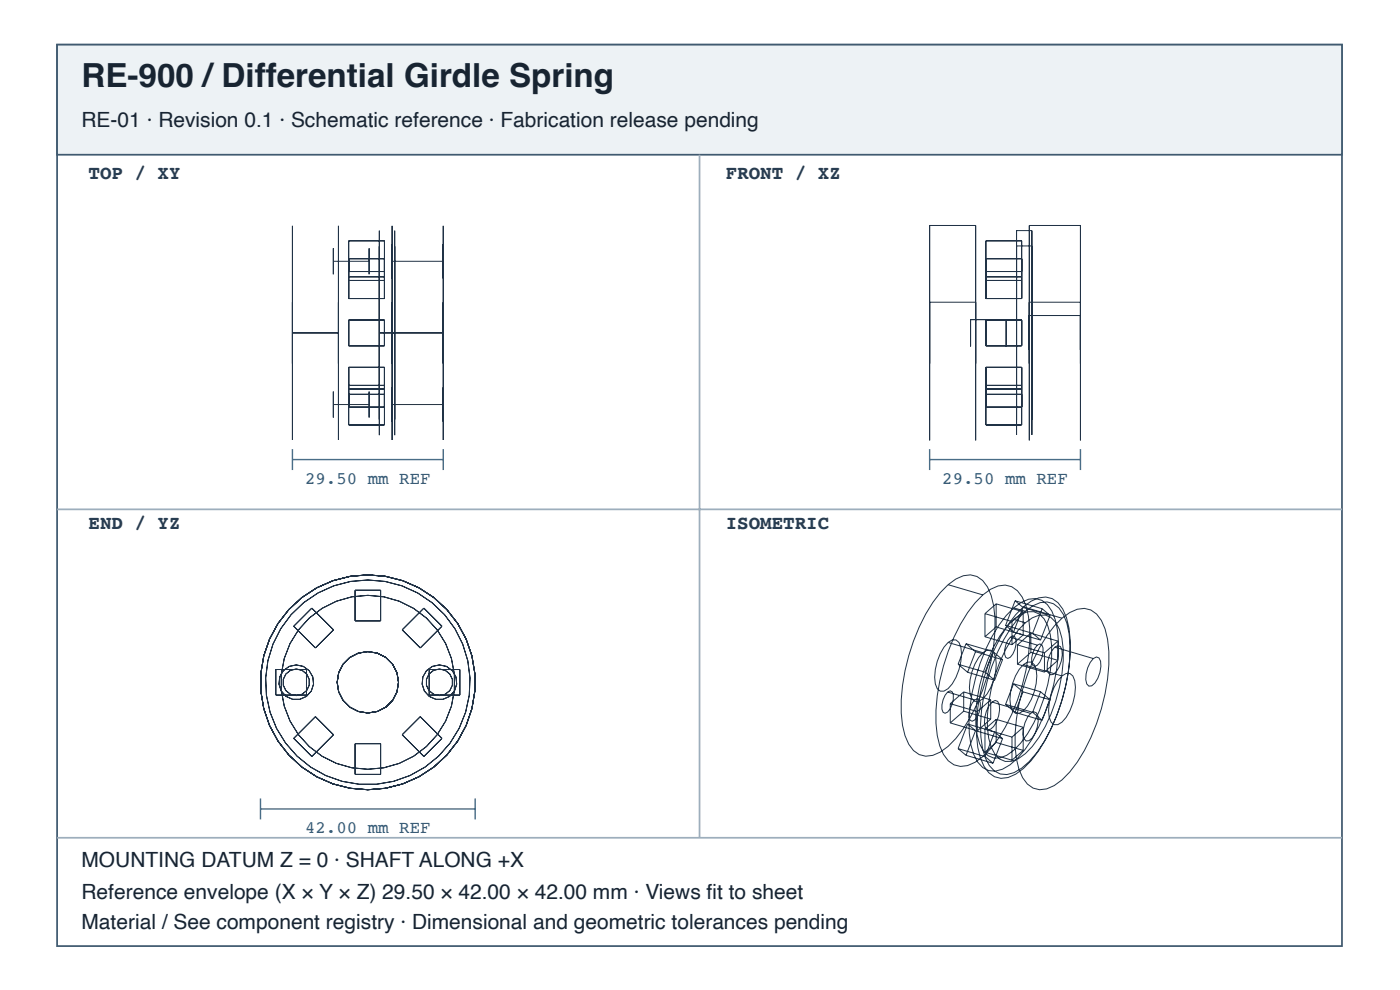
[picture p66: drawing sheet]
<svg xmlns="http://www.w3.org/2000/svg" width="297mm" height="210mm" viewBox="0 0 297 210" stroke-linecap="round" stroke-linejoin="round" font-family="sans-serif">
<defs><g id="words">
<text font-size="7" fill="#182431" x="17.3" y="18.4">RE-900 /Differential Girdle Spring</text>
<g font-size="4.4" fill="#182431">
<text x="17.3" y="26.9">RE-01 · Revision 0.1 · Schematic reference · Fabrication release pending</text>
<text x="17.3" y="183.9">MOUNTING DATUM Z = 0 · SHAFT ALONG +X</text>
<text x="17.3" y="190.6">Reference envelope (X × Y × Z) 29.50 × 42.00 × 42.00 mm · Views fi t to sheet</text>
<text x="17.3" y="196.9">Material / See component registry · Dimensional and geometric tolerances pending</text>
</g>
<g font-size="4.1" fill="#263d52">
<text x="18.8" y="38">TOP / XY</text>
<text x="154" y="38">FRONT / XZ</text>
<text x="18.8" y="112.1">END / YZ</text>
<text x="154" y="112.1">ISOMETRIC</text>
</g>
<g font-size="3.7" fill="#335b78">
<text x="64.7" y="102.6">29.50 mm REF</text>
<text x="199.9" y="102.6">29.50 mm REF</text>
<text x="64.7" y="176.7">42.00 mm REF</text>
</g>
</g></defs>
<path d="M12.1 9.5h272.6v191.1h-272.6z" fill="none" stroke="#405a70" stroke-width=".37"/>
<path d="M12.1 9.5h272.6v23.3h-272.6z" fill="#edf2f5"/>
<path d="M12.1 9.5h272.6v23.3h-272.6z" fill="none" stroke="#405a70" stroke-width=".37"/>
<path d="M148.4 32.8v144.8M12.1 108h272.6M12.1 177.6h272.6" fill="none" stroke="#9daebc" stroke-width=".37"/>
<g fill="none" stroke="#203246" stroke-width=".21">
<path d="M62 47.9v45.4zM70.7 52.6v5.5zM70.7 55.4h7.6M71.8 47.9v45.4zM74 51.1h7.6v12.2h-7.6zM74 59.5h7.6M74 54.9h7.6M74 58.7h7.6M74 57.6h7.6M78.3 52.6v5.5zM80.5 48.9v43.4zM80.5 52.2v36.7z"/>
<path d="M83.2 47.9v45.4zM83.2 51.7v7.4zM83.2 55.4h10.8M83.7 48.9v43.4zM83.7 52.2v36.7zM94 47.9v45.4zM94 51.7v7.4zM197.2 47.8v45.6zM197.2 47.8h9.8M207 47.8v45.6zM209.2 59.5h7.5M209.2 54.9h7.5"/>
<path d="M209.2 51.1h7.5v12.2h-7.5zM209.2 58.7h7.5M209.2 57.6h7.5M215.7 48.9v43.3zM215.7 52.1v36.9zM215.7 48.9h3.2M215.7 52.1h3.2M218.4 47.8v45.6zM218.4 47.8h10.8M218.9 48.9v43.3zM218.9 52.1v36.9zM229.2 47.8v45.6z"/>
<path d="M62 64.1v13zM62 70.6h9.8M71.8 64.1v13zM74 67.9h7.6v5.4h-7.6zM74 77.9h7.6v12.2h-7.6zM80.5 70.6h13.5M83.2 64.1v13zM94 64.1v13zM197.2 64.1v13zM197.2 64.1h9.8M205.9 67.8v5.6zM205.9 67.8h7.6"/>
<path d="M207 64.1v13zM209.2 67.9h7.5v5.4h-7.5zM209.2 77.9h7.5v12.2h-7.5zM213.5 67.8v5.6zM218.4 66.9v7.3zM218.4 64.1v13zM218.4 64.1h10.8M218.4 66.9h10.8M229.2 66.9v7.3zM229.2 64.1v13zM70.7 83v5.5zM70.7 85.8h7.6"/>
<path d="M74 81.7h7.6M74 86.3h7.6M74 82.5h7.6M74 83.6h7.6M78.3 83v5.5zM83.2 82.1v7.3zM83.2 85.8h10.8M94 82.1v7.3zM209.2 81.7h7.5M209.2 86.3h7.5M209.2 82.5h7.5M209.2 83.6h7.5"/>
<path d="M66.1 128.9l4.7 4.6-3.9 3.9-4.6-4.6zM75.3 125.1h5.4v6.5h-5.4zM89.9 128.9l3.9 3.9-4.6 4.6-3.9-3.9zM201.1 124l1.7-1.2a4.4 4.4 0 0 1 6.7 1.6 18 18 0 0 1 1.6 9.4 40.9 40.9 0 0 1-8.3 22.8 8.7 8.7 0 0 1-6.4 3.7 5.3 5.3 0 0 1-4.4-4.3 31.3 31.3 0 0 1 .8-17 32.8 32.8 0 0 1 8.3-15zM201.1 136.2l.9-.5h.8l.6 .5a7.7 7.7 0 0 1 0 5.8 6.9 6.9 0 0 1-3.1 4.5h-.8l-.7-.5a7.7 7.7 0 0 1 0-5.8l.7-1.6 .8-1.4zM201.1 124l7.4 2.1M201.1 136.2l7.4 2.2M204.9 136.5l-1.6 4.3M204.9 136.5l2.1 1.7M204.9 136.5l5.8 1.7M207 138.2l-1.7 4.3M207 138.2l5.7 1.7"/>
<path d="M208.5 126.1l1.7-1.2a4.4 4.4 0 0 1 6.7 1.7 18 18 0 0 1 1.6 9.4 40.9 40.9 0 0 1-8.3 22.7 8.7 8.7 0 0 1-6.4 3.8l-1.4-.3a7.9 7.9 0 0 1-3.6-6.3 40.2 40.2 0 0 1 6.5-26l1.6-2.1zM208.5 138.4l.9-.6h.8l.6 .6a7.7 7.7 0 0 1 0 5.7 7 7 0 0 1-3.2 4.6h-.8l-.6-.5a7.7 7.7 0 0 1 0-5.8l.6-1.6 .8-1.4zM209 130.1v4.9M209 135l5.7 1.7M209 130.1l5.7 1.7M210.7 138.2l-1.7 4.3M210.7 138.2l2 1.7M211.3 128l-2.3 2.1M211.3 128v4.9M211.3 132.9l-2.3 2.1M211.3 132.9l9.5 2.8M211.3 128l5.8 1.7"/>
<path d="M212.7 139.9l-1.7 4.3M213.3 132.6l5.8 1.7M214.3 135.1l.6-.3 .4 .2a4.1 4.1 0 0 1-1 4.3l-.5 .3-.4-.2a4.1 4.1 0 0 1 .9-4.3zM214.3 135.1l5.8 1.7M214.7 131.8v4.9M215.1 128.9l1.6-1.2a4.2 4.2 0 0 1 6.5 1.9 18.5 18.5 0 0 1 1.3 9.4 40.2 40.2 0 0 1-7 19.9 10.2 10.2 0 0 1-6.4 4.6 4.6 4.6 0 0 1-4.5-3.5 22 22 0 0 1-.8-10.1 39.1 39.1 0 0 1 7.7-19.4zM215.1 131.3l1.4-1a3.5 3.5 0 0 1 5 .9 13.6 13.6 0 0 1 1.6 8.2 33.6 33.6 0 0 1-6.6 18.1l-1.4 1.6-1.5 1a3.5 3.5 0 0 1-5-.9 13.6 13.6 0 0 1-1.6-8.3 33.6 33.6 0 0 1 6.6-18zM215.1 128.9l2.4 .7M215.1 131.3l2.4 .7M215.4 127.4l-2.1 5.2M215.4 127.4l1.6 1.4M215.4 127.4l5.7 1.7"/>
<path d="M215.8 136.7v4.1M215.8 136.7l5.8 1.7M217 128.8l-2 5.2-1.7-1.4M217 128.8l5.8 1.7M217.1 129.7l-2.4 2.1M217.1 129.7v4.9l-2.4 2.1M217.1 128.7l1.7-1.2a4.4 4.4 0 0 1 6.7 1.6 18 18 0 0 1 1.6 9.4 40.9 40.9 0 0 1-8.3 22.8 8.7 8.7 0 0 1-6.4 3.7 5.3 5.3 0 0 1-4.4-4.3 31.3 31.3 0 0 1 .8-17 32.8 32.8 0 0 1 8.3-15zM217.1 128.7l8.2 2.4M217.5 129.6l1.6-1.2a4.2 4.2 0 0 1 6.5 1.9 18.5 18.5 0 0 1 1.3 9.5 40.3 40.3 0 0 1-7 19.8 10.2 10.2 0 0 1-6.3 4.6 4.6 4.6 0 0 1-4.6-3.5 22 22 0 0 1-.8-10.1 39.1 39.1 0 0 1 7.7-19.4zM217.5 132l1.5-1a3.5 3.5 0 0 1 5 .9 13.6 13.6 0 0 1 1.6 8.3 33.6 33.6 0 0 1-6.6 18.1l-1.5 1.5-1.5 1.1a3.5 3.5 0 0 1-4.9-1 13.6 13.6 0 0 1-1.6-8.2 33.6 33.6 0 0 1 6.5-18.1zM218.7 134.2l-2.9 2.5M218.7 134.2v4.1"/>
<path d="M218.7 138.3l-2.9 2.5M218.7 134.2l5.7 1.7M218.7 138.3l5.7 1.7M219.1 134.3l1.7 1.4M220.1 136.8l.5-.3 .4 .2a4.1 4.1 0 0 1-.9 4.3l-.6 .3-.4-.2a4.1 4.1 0 0 1 1-4.3zM221.1 129.1l-2 5.2M221.1 129.1l1.7 1.4M221.6 138.4v4.1M222.8 130.5l-2 5.2M223.8 137.2l.6-.3 .6 .2a5 5 0 0 1-.9 5.3l-.7 .6-.6 .1-.4-.5a5.8 5.8 0 0 1 1.4-5.4zM223.8 137.2l8.2 2.4M224.4 135.9l-2.8 2.5"/>
<path d="M224.4 135.9v4.1M225.3 131.1l1.6-1.2a4.4 4.4 0 0 1 6.8 1.6 18 18 0 0 1 1.5 9.4 40.9 40.9 0 0 1-8.3 22.8 8.7 8.7 0 0 1-6.3 3.7 5.3 5.3 0 0 1-4.4-4.3 31.3 31.3 0 0 1 .7-17 32.8 32.8 0 0 1 8.4-15zM232 139.6l.6-.3 .6 .2a5 5 0 0 1-.9 5.3l-.7 .6-.6 .1-.4-.5a5.8 5.8 0 0 1 1.4-5.4zM58.5 141.9h6.5v5.5h-6.5zM62.3 156.5l4.6-4.6 3.9 3.9-4.7 4.6zM75.3 157.7h5.4v6.5h-5.4zM89.2 151.9l4.6 4.6-3.9 3.9-4.6-4.6zM91.1 141.9h6.5v5.5h-6.5zM201 146.7l.6-.2 .4 .2a4.1 4.1 0 0 1-1 4.3l-.5 .2-.4-.2a4.1 4.1 0 0 1 .9-4.3zM201 146.7l5.8 1.7M201.6 149.2v4.1M201.6 153.3l5.7 1.7"/>
<path d="M201.6 149.2l5.7 1.7M203.3 140.8l2 1.7M203.3 140.8l5.7 1.7M203.3 158.7l1.6 1.4M203.3 158.7l5.7 1.7M204.4 150.8l-2.8 2.5M204.4 146.7l-2.8 2.5M204.4 146.7v4.1M204.4 150.8l5.8 1.7M204.4 146.7l5.8 1.7M205.3 142.5l5.7 1.7M205.3 153.5l-2 5.2"/>
<path d="M205.3 153.5l1.7 1.4M205.3 153.5l9.4 2.8M206.8 148.4l.5-.3 .4 .3a4.1 4.1 0 0 1-.9 4.3l-.6 .2-.4-.2a4.1 4.1 0 0 1 1-4.3zM207 154.9l-2.1 5.2M207 154.9l5.7 1.7M207.3 150.9v4.1M209 159.5l5.7 1.7M209 142.5l2 1.7M210.2 152.5l-2.9 2.5M210.2 148.4l-2.9 2.5M210.2 148.4v4.1M210.5 148.8l.6-.3 .6 .2a5 5 0 0 1-.9 5.3l-.7 .6-.6 .1-.4-.5a5.8 5.8 0 0 1 1.4-5.4z"/>
<path d="M210.5 148.8l8.2 2.4M211.3 152.5l-2.3 2.1v4.9M211.3 152.5v4.9M211.3 157.4l-2.3 2.1M211.3 152.5l5.8 1.7M211.3 157.4l5.8 1.7M212.7 156.6l-2 5.2M212.7 156.6l-1.7-1.4-2 5.2M213.3 149.3l2.1 1.7M213.3 149.3l5.8 1.7M214.7 156.3v4.9M215 145l2 1.7"/>
<path d="M215 145l-1.7 4.3M215 145l5.8 1.7M215.4 151l5.7 1.7M215.8 140.8l5.8 1.7M217 146.7l-1.6 4.3M217 146.7l5.8 1.7M217.1 154.2v4.9M217.1 159.1l-2.4 2.1M217.1 154.2l-2.4 2.1M217.1 140.9l.9-.5h.8l.6 .5a7.7 7.7 0 0 1 0 5.8 7 7 0 0 1-3.2 4.5h-.8l-.6-.5a7.7 7.7 0 0 1 0-5.8l.6-1.6 .8-1.4zM217.1 140.9l8.2 2.4M218.7 151.2l.6-.3 .6 .2a5 5 0 0 1-.9 5.3l-.7 .6-.6 .1-.4-.5a5.8 5.8 0 0 1 1.4-5.4z"/>
<path d="M219.1 151l2 1.7M220.8 146.7l2 1.7M220.8 146.7l-1.7 4.3M222.8 148.4l-1.7 4.3M224.4 140l-2.8 2.5M225.3 143.3l.9-.5h.8l.6 .5a7.7 7.7 0 0 1 0 5.8 7 7 0 0 1-3.2 4.5h-.8l-.6-.5a7.7 7.7 0 0 1 0-5.8l.6-1.6 .8-1.4zM204.9 160.1l5.8 1.7M209 160.4l1.7 1.4"/>
<circle cx="62.9" cy="144.7" r="2.82"/>
<circle cx="62.9" cy="144.7" r="3.7"/>
<circle cx="78" cy="144.7" r="18.4"/>
<circle cx="78" cy="144.7" r="22.8"/>
<circle cx="78" cy="144.7" r="21.7"/>
<circle cx="78" cy="144.7" r="6.5"/>
<circle cx="93.2" cy="144.7" r="2.82"/>
<circle cx="93.2" cy="144.7" r="3.7"/>
</g>
<path d="M62 95.2v4.5M62 97.4h32M94 95.2v4.5M197.2 97.4h32M197.2 95.2v4.5M229.2 95.2v4.5M55.3 169.3v4.4M55.3 171.5h45.5M100.8 169.3v4.4" fill="none" stroke="#466b86" stroke-width=".3"/>
<use href="#words"/>
</svg>
